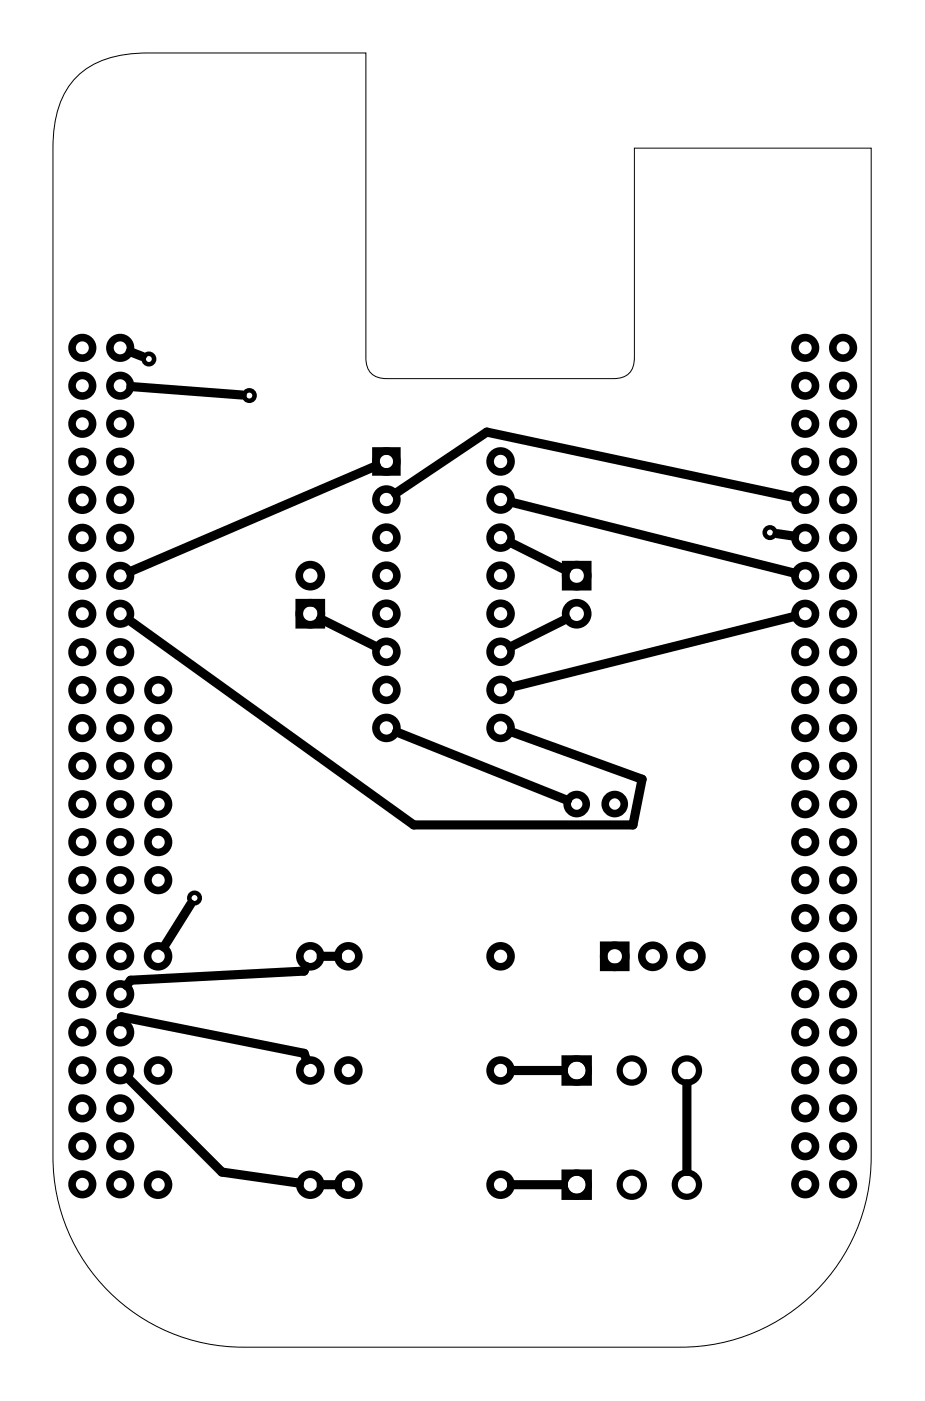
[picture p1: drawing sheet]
<svg xmlns="http://www.w3.org/2000/svg" width="62mm" height="93mm" viewBox="0 0 62 93" stroke-linecap="round" stroke-linejoin="round" font-family="sans-serif">
<path d="M4.8 5.4a6.2 6.2 0 0 1 5.1-1.9h14.5v20.4a1.25 1.25 0 0 0 1.4 1.4h15.1a1.25 1.25 0 0 0 1.4-1.4v-14h15.8v67.3a12.7 12.7 0 0 1-12.7 12.7h-29.2a12.7 12.7 0 0 1-12.7-12.7v-67.3a7 7 0 0 1 1.3-4.5z" fill="none" stroke="#000" stroke-width=".07"/>
<g fill="none" stroke="#000" stroke-width=".51">
<path d="M25.1 30.1h1.4v1.4h-1.4zM37.8 37.7h1.4v1.4h-1.4zM20 40.2h1.4v1.5h-1.4zM40.3 63.1h1.5v1.4h-1.5z"/>
<circle cx="5.5" cy="38.4" r=".69"/>
<circle cx="5.5" cy="35.9" r=".69"/>
<circle cx="5.5" cy="23.2" r=".69"/>
<circle cx="5.5" cy="25.7" r=".69"/>
<circle cx="5.5" cy="30.8" r=".69"/>
<circle cx="5.5" cy="33.4" r=".69"/>
<circle cx="5.5" cy="28.3" r=".69"/>
<circle cx="8" cy="35.9" r=".69"/>
<circle cx="8" cy="38.4" r=".69"/>
<circle cx="8" cy="25.7" r=".69"/>
<circle cx="8" cy="28.3" r=".69"/>
<circle cx="8" cy="30.8" r=".69"/>
<circle cx="8" cy="23.2" r=".69"/>
<circle cx="8" cy="33.4" r=".69"/>
<circle cx="20.7" cy="38.4" r=".74"/>
<circle cx="25.8" cy="38.4" r=".7"/>
<circle cx="25.8" cy="35.9" r=".7"/>
<circle cx="25.8" cy="33.3" r=".7"/>
<circle cx="25.8" cy="30.8" r=".7"/>
<circle cx="33.4" cy="35.9" r=".7"/>
<circle cx="33.4" cy="33.3" r=".7"/>
<circle cx="33.4" cy="38.4" r=".7"/>
<circle cx="33.4" cy="30.8" r=".7"/>
<circle cx="38.5" cy="38.4" r=".74"/>
<circle cx="53.7" cy="38.4" r=".69"/>
<circle cx="53.7" cy="33.4" r=".69"/>
<circle cx="53.7" cy="35.9" r=".69"/>
<circle cx="53.7" cy="25.7" r=".69"/>
<circle cx="53.7" cy="28.3" r=".69"/>
<circle cx="53.7" cy="30.8" r=".69"/>
<circle cx="53.7" cy="23.2" r=".69"/>
<circle cx="56.3" cy="38.4" r=".69"/>
<circle cx="56.3" cy="28.3" r=".69"/>
<circle cx="56.3" cy="33.4" r=".69"/>
<circle cx="56.3" cy="23.2" r=".69"/>
<circle cx="56.3" cy="30.8" r=".69"/>
<circle cx="56.3" cy="25.7" r=".69"/>
<circle cx="56.3" cy="35.9" r=".69"/>
<circle cx="5.5" cy="48.6" r=".69"/>
<circle cx="5.5" cy="56.2" r=".69"/>
<circle cx="5.5" cy="51.1" r=".69"/>
<circle cx="5.5" cy="41" r=".69"/>
<circle cx="5.5" cy="43.5" r=".69"/>
<circle cx="5.5" cy="58.7" r=".69"/>
<circle cx="5.5" cy="46" r=".69"/>
<circle cx="5.5" cy="53.7" r=".69"/>
<circle cx="8" cy="48.6" r=".69"/>
<circle cx="8" cy="51.1" r=".69"/>
<circle cx="8" cy="56.2" r=".69"/>
<circle cx="8" cy="41" r=".69"/>
<circle cx="8" cy="53.7" r=".69"/>
<circle cx="8" cy="58.7" r=".69"/>
<circle cx="8" cy="43.5" r=".69"/>
<circle cx="8" cy="46" r=".69"/>
<circle cx="10.6" cy="56.2" r=".69"/>
<circle cx="10.6" cy="48.6" r=".69"/>
<circle cx="10.6" cy="51.1" r=".69"/>
<circle cx="10.6" cy="46" r=".69"/>
<circle cx="10.6" cy="53.7" r=".69"/>
<circle cx="10.6" cy="58.7" r=".69"/>
<circle cx="20.7" cy="41" r=".74"/>
<circle cx="25.8" cy="48.6" r=".7"/>
<circle cx="25.8" cy="41" r=".7"/>
<circle cx="25.8" cy="43.5" r=".7"/>
<circle cx="25.8" cy="46" r=".7"/>
<circle cx="33.4" cy="48.6" r=".7"/>
<circle cx="33.4" cy="43.5" r=".7"/>
<circle cx="33.4" cy="46" r=".7"/>
<circle cx="33.4" cy="41" r=".7"/>
<circle cx="38.5" cy="41" r=".74"/>
<circle cx="38.5" cy="53.7" r=".64"/>
<circle cx="41" cy="53.7" r=".64"/>
<circle cx="53.7" cy="48.6" r=".69"/>
<circle cx="53.7" cy="51.1" r=".69"/>
<circle cx="53.7" cy="56.2" r=".69"/>
<circle cx="53.7" cy="41" r=".69"/>
<circle cx="53.7" cy="43.5" r=".69"/>
<circle cx="53.7" cy="46" r=".69"/>
<circle cx="53.7" cy="58.7" r=".69"/>
<circle cx="53.7" cy="53.7" r=".69"/>
<circle cx="56.3" cy="41" r=".69"/>
<circle cx="56.3" cy="58.7" r=".69"/>
<circle cx="56.3" cy="43.5" r=".69"/>
<circle cx="56.3" cy="46" r=".69"/>
<circle cx="56.3" cy="48.6" r=".69"/>
<circle cx="56.3" cy="53.7" r=".69"/>
<circle cx="56.3" cy="51.1" r=".69"/>
<circle cx="56.3" cy="56.2" r=".69"/>
<circle cx="5.5" cy="68.9" r=".69"/>
<circle cx="5.5" cy="76.5" r=".69"/>
<circle cx="5.5" cy="79" r=".69"/>
<circle cx="5.5" cy="63.8" r=".69"/>
<circle cx="5.5" cy="61.3" r=".69"/>
<circle cx="5.5" cy="71.4" r=".69"/>
<circle cx="5.5" cy="66.3" r=".69"/>
<circle cx="5.5" cy="74" r=".69"/>
<circle cx="8" cy="61.3" r=".69"/>
<circle cx="8" cy="63.8" r=".69"/>
<circle cx="8" cy="68.9" r=".69"/>
<circle cx="8" cy="74" r=".69"/>
<circle cx="8" cy="76.5" r=".69"/>
<circle cx="8" cy="71.4" r=".69"/>
<circle cx="8" cy="66.3" r=".69"/>
<circle cx="8" cy="79" r=".69"/>
<circle cx="10.5" cy="71.4" r=".7"/>
<circle cx="10.5" cy="79.1" r=".7"/>
<circle cx="10.5" cy="63.8" r=".7"/>
<circle cx="20.7" cy="63.8" r=".7"/>
<circle cx="20.7" cy="71.4" r=".7"/>
<circle cx="20.7" cy="79.1" r=".7"/>
<circle cx="23.2" cy="71.4" r=".7"/>
<circle cx="23.2" cy="63.8" r=".7"/>
<circle cx="23.2" cy="79.1" r=".7"/>
<circle cx="33.4" cy="63.8" r=".7"/>
<circle cx="33.4" cy="71.4" r=".7"/>
<circle cx="33.4" cy="79.1" r=".7"/>
<circle cx="41" cy="63.8" r=".74"/>
<circle cx="43.6" cy="63.8" r=".74"/>
<circle cx="46.1" cy="63.8" r=".74"/>
<circle cx="53.7" cy="68.9" r=".69"/>
<circle cx="53.7" cy="61.3" r=".69"/>
<circle cx="53.7" cy="66.3" r=".69"/>
<circle cx="53.7" cy="71.4" r=".69"/>
<circle cx="53.7" cy="79" r=".69"/>
<circle cx="53.7" cy="76.5" r=".69"/>
<circle cx="53.7" cy="63.8" r=".69"/>
<circle cx="53.7" cy="74" r=".69"/>
<circle cx="56.3" cy="74" r=".69"/>
<circle cx="56.3" cy="76.5" r=".69"/>
<circle cx="56.3" cy="68.9" r=".69"/>
<circle cx="56.3" cy="71.4" r=".69"/>
<circle cx="56.3" cy="61.3" r=".69"/>
<circle cx="56.3" cy="79" r=".69"/>
<circle cx="56.3" cy="66.3" r=".69"/>
<circle cx="56.3" cy="63.8" r=".69"/>
</g>
<g fill="none" stroke="#000" stroke-width=".42">
<circle cx="38.5" cy="79.1" r=".81"/>
<circle cx="38.5" cy="71.4" r=".81"/>
<circle cx="42.2" cy="79.1" r=".81"/>
<circle cx="42.2" cy="71.4" r=".81"/>
<circle cx="45.8" cy="71.4" r=".81"/>
<circle cx="45.8" cy="79.1" r=".81"/>
</g>
<g fill="#000">
<path d="M37.5 78h2v2.1h-2zM37.9 79.1a.6 .6 0 0 0 1.2 0 .6 .6 0 0 0-1.2 0z"/>
<path d="M37.5 70.4h2v2h-2zM37.9 71.4a.6 .6 0 0 0 1.2 0 .6 .6 0 0 0-1.2 0z"/>
</g>
<g fill="none" stroke="#000" stroke-width=".3">
<circle cx="9.9" cy="24" r=".35"/>
<circle cx="16.6" cy="26.4" r=".35"/>
<circle cx="51.4" cy="35.5" r=".35"/>
<circle cx="13" cy="59.9" r=".35"/>
</g>
<g fill="none" stroke="#000" stroke-width=".61">
<path d="M8.7 23.5l.8 .3M8.7 25.8l7.5 .6M25.1 31.1l-16.4 7M26.4 32.9l6.1-4.1 20.5 4.4M34.1 36.2l3.7 1.9M34.1 33.5l18.9 4.8M51.9 35.6l1.1 .2M8.6 41.4l19 13.6h14.6l.7-3-8.8-3.2M21.4 41.3l3.7 1.9M26.5 48.8l11.4 4.6M37.8 41.3l-3.7 1.9M53 41.1l-18.9 4.8"/>
<path d="M8.1 68.2v-.4l12.2 2.5 .2 .4M8.5 71.9l6.3 6.3 5.2 .8M12.7 60.3l-1.8 2.9M20.4 64.5l-.1 .3-11.6 .6-.3 .4M21.4 79.1h1.1M21.4 63.8h1.1M34.1 71.4h3.5M34.1 79.1h3.5M45.8 72.3v5.9"/>
</g>
</svg>
